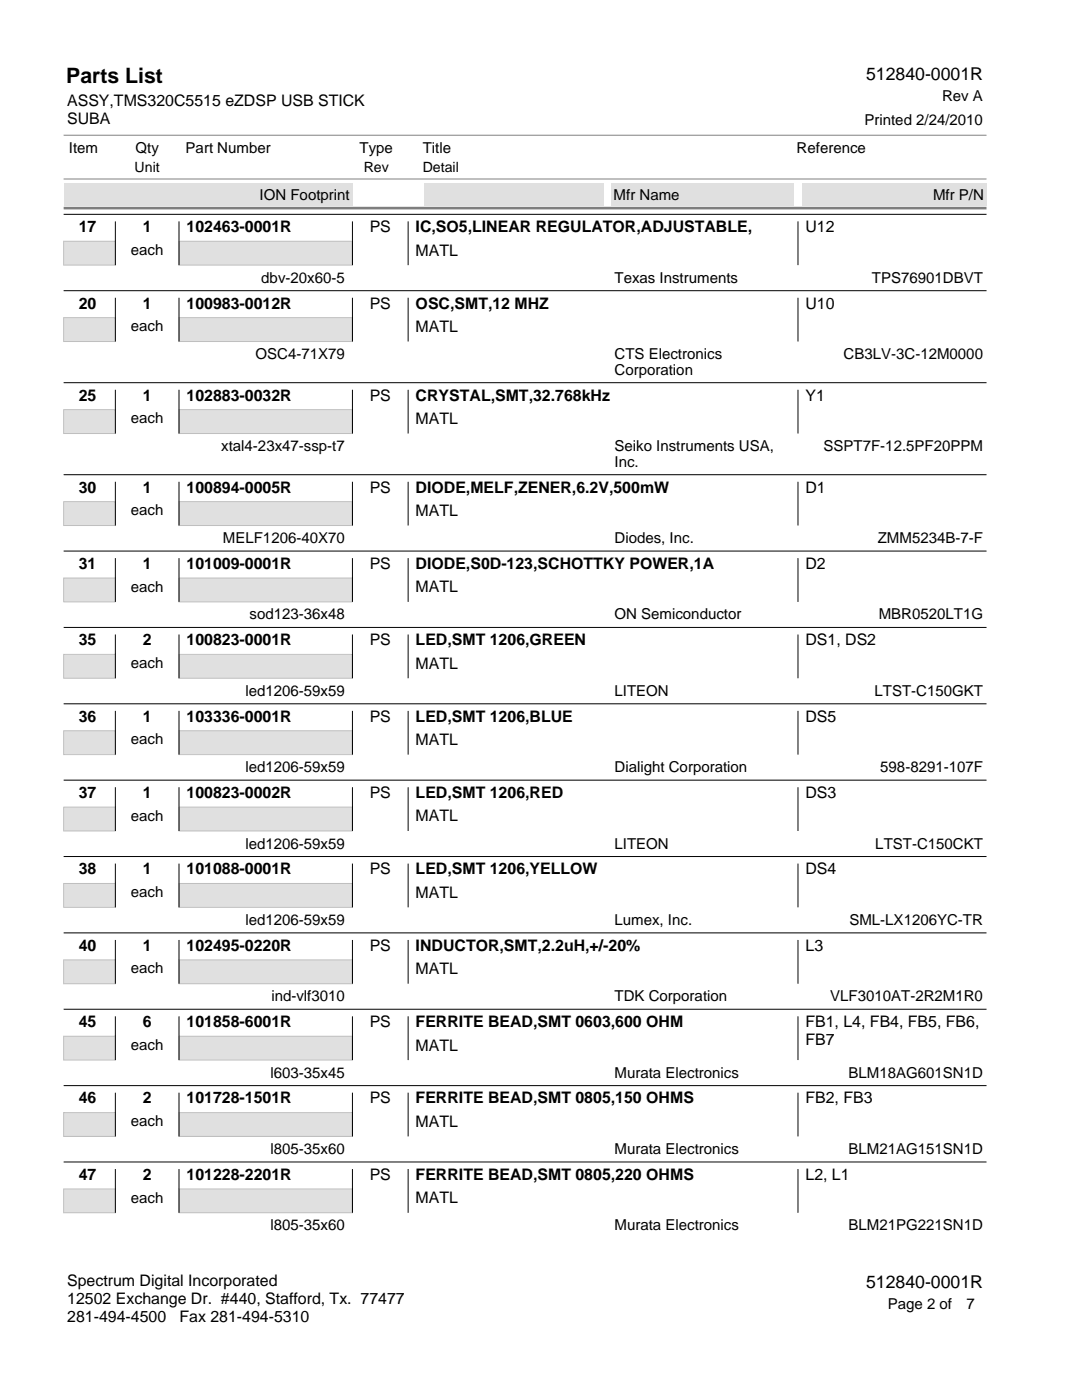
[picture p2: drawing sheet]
<svg xmlns="http://www.w3.org/2000/svg" width="216mm" height="279mm" viewBox="0 0 216 279" stroke-linecap="round" stroke-linejoin="round" font-family="sans-serif">
<defs><g id="words">
<text font-size="4.2" x="13.2" y="16.5">Parts List</text>
<g font-size="3.5">
<text x="172.8" y="15.9">512840-0001R</text>
<text x="172.8" y="257">512840-0001R</text>
</g>
<g font-size="3.2">
<text x="13.4" y="21.1">ASSY,TMS320C5515 eZDSP USB STICK</text>
<text x="13.4" y="24.7">SUBA</text>
<text x="15.7" y="46.3">17</text>
<text x="28.5" y="46.3">1</text>
<text x="37.2" y="46.3">102463-0001R</text>
<text x="73.8" y="46.3">PS</text>
<text x="82.9" y="46.3">IC,SO5,LINEAR REGULATOR,ADJUSTABLE,</text>
<text x="160.7" y="46.3">U12</text>
<text x="82.9" y="51">MATL</text>
<text x="15.7" y="61.6">20</text>
<text x="28.5" y="61.6">1</text>
<text x="37.2" y="61.6">100983-0012R</text>
<text x="73.8" y="61.6">PS</text>
<text x="82.9" y="61.6">OSC,SMT,12 MHZ</text>
<text x="160.7" y="61.6">U10</text>
<text x="82.9" y="66.3">MATL</text>
<text x="15.7" y="79.9">25</text>
<text x="28.5" y="79.9">1</text>
<text x="37.2" y="79.9">102883-0032R</text>
<text x="73.8" y="79.9">PS</text>
<text x="82.9" y="79.9">CRYSTAL,SMT,32.768kHz</text>
<text x="160.7" y="79.9">Y1</text>
<text x="82.9" y="84.6">MATL</text>
<text x="15.7" y="98.3">30</text>
<text x="28.5" y="98.3">1</text>
<text x="37.2" y="98.3">100894-0005R</text>
<text x="73.8" y="98.3">PS</text>
<text x="82.9" y="98.3">DIODE,MELF,ZENER,6.2V,500mW</text>
<text x="160.7" y="98.3">D1</text>
<text x="82.9" y="103">MATL</text>
<text x="15.7" y="113.5">31</text>
<text x="28.5" y="113.5">1</text>
<text x="37.2" y="113.5">101009-0001R</text>
<text x="73.8" y="113.5">PS</text>
<text x="82.9" y="113.5">DIODE,S0D-123,SCHOTTKY POWER,1A</text>
<text x="160.7" y="113.5">D2</text>
<text x="82.9" y="118.2">MATL</text>
<text x="15.7" y="128.8">35</text>
<text x="28.5" y="128.8">2</text>
<text x="37.2" y="128.8">100823-0001R</text>
<text x="73.8" y="128.8">PS</text>
<text x="82.9" y="128.8">LED,SMT 1206,GREEN</text>
<text x="160.7" y="128.8">DS1, DS2</text>
<text x="82.9" y="133.5">MATL</text>
<text x="15.7" y="144">36</text>
<text x="28.5" y="144">1</text>
<text x="37.2" y="144">103336-0001R</text>
<text x="73.8" y="144">PS</text>
<text x="82.9" y="144">LED,SMT 1206,BLUE</text>
<text x="82.9" y="148.7">MATL</text>
<text x="160.7" y="144">DS5</text>
<text x="15.7" y="159.3">37</text>
<text x="28.5" y="159.3">1</text>
<text x="37.2" y="159.3">100823-0002R</text>
<text x="73.8" y="159.3">PS</text>
<text x="82.9" y="159.3">LED,SMT 1206,RED</text>
<text x="160.7" y="159.3">DS3</text>
<text x="82.9" y="163.9">MATL</text>
<text x="15.7" y="174.5">38</text>
<text x="28.5" y="174.5">1</text>
<text x="37.2" y="174.5">101088-0001R</text>
<text x="73.8" y="174.5">PS</text>
<text x="82.9" y="174.5">LED,SMT 1206,YELLOW</text>
<text x="82.9" y="179.2">MATL</text>
<text x="160.7" y="174.5">DS4</text>
<text x="15.7" y="189.7">40</text>
<text x="28.5" y="189.7">1</text>
<text x="37.2" y="189.7">102495-0220R</text>
<text x="73.8" y="189.7">PS</text>
<text x="82.9" y="189.7">INDUCTOR,SMT,2.2uH,+/-20%</text>
<text x="160.7" y="189.7">L3</text>
<text x="82.9" y="194.4">MATL</text>
<text x="15.7" y="205">45</text>
<text x="28.5" y="205">6</text>
<text x="37.2" y="205">101858-6001R</text>
<text x="73.8" y="205">PS</text>
<text x="82.9" y="205">FERRITE BEAD,SMT 0603,600 OHM</text>
<text x="82.9" y="209.7">MATL</text>
<text x="160.7" y="205">FB1, L4, FB4, FB5, FB6,</text>
<text x="160.7" y="208.6">FB7</text>
<text x="15.7" y="220.2">46</text>
<text x="28.5" y="220.2">2</text>
<text x="37.2" y="220.2">101728-1501R</text>
<text x="73.8" y="220.2">PS</text>
<text x="82.9" y="220.2">FERRITE BEAD,SMT 0805,150 OHMS</text>
<text x="160.7" y="220.2">FB2, FB3</text>
<text x="82.9" y="224.9">MATL</text>
<text x="15.7" y="235.5">47</text>
<text x="28.5" y="235.5">2</text>
<text x="37.2" y="235.5">101228-2201R</text>
<text x="73.8" y="235.5">PS</text>
<text x="82.9" y="235.5">FERRITE BEAD,SMT 0805,220 OHMS</text>
<text x="160.7" y="235.5">L2, L1</text>
<text x="82.9" y="240.1">MATL</text>
<text x="13.4" y="256.7">Spectrum Digital Incorporated</text>
<text x="13.4" y="260.3">12502 Exchange Dr. #440, Stafford, Tx. 77477</text>
<text x="13.4" y="263.9">281-494-4500</text>
<text x="35.8" y="263.9">Fax 281-494-5310</text>
</g>
<g font-size="3">
<text x="188" y="20.2">Rev A</text>
<text x="172.5" y="24.9">Printed 2/24/2010</text>
<text x="13.8" y="30.5">Item</text>
<text x="27" y="30.5">Qty</text>
<text x="37" y="30.5">Part Number</text>
<text x="71.8" y="30.5">Type</text>
<text x="84.3" y="30.5">Title</text>
<text x="159" y="30.5">Reference</text>
<text x="51.8" y="39.9">ION Footprint</text>
<text x="122.4" y="39.9">Mfr Name</text>
<text x="186.2" y="39.9">Mfr P/N</text>
<text x="26.1" y="50.9">each</text>
<text x="52.1" y="56.4">dbv-20x60-5</text>
<text x="122.6" y="56.4">Texas Instruments</text>
<text x="174" y="56.4">TPS76901DBVT</text>
<text x="26.1" y="66.1">each</text>
<text x="51" y="71.7">OSC4-71X79</text>
<text x="122.6" y="71.7">CTS Electronics</text>
<text x="168.3" y="71.7">CB3LV-3C-12M0000</text>
<text x="122.6" y="74.9">Corporation</text>
<text x="26.1" y="84.5">each</text>
<text x="44.2" y="90">xtal4-23x47-ssp-t7</text>
<text x="122.6" y="90">Seiko Instruments USA,</text>
<text x="122.6" y="93.3">Inc.</text>
<text x="164.3" y="90">SSPT7F-12.5PF20PPM</text>
<text x="26.1" y="102.8">each</text>
<text x="44.5" y="108.4">MELF1206-40X70</text>
<text x="122.6" y="108.4">Diodes, Inc.</text>
<text x="175.2" y="108.4">ZMM5234B-7-F</text>
<text x="26.1" y="118.1">each</text>
<text x="49.8" y="123.6">sod123-36x48</text>
<text x="122.6" y="123.6">ON Semiconductor</text>
<text x="175.3" y="123.6">MBR0520LT1G</text>
<text x="26.1" y="133.3">each</text>
<text x="49" y="138.9">led1206-59x59</text>
<text x="122.6" y="138.9">LITEON</text>
<text x="174.5" y="138.9">LTST-C150GKT</text>
<text x="26.1" y="148.6">each</text>
<text x="49" y="154.1">led1206-59x59</text>
<text x="122.6" y="154.1">Dialight Corporation</text>
<text x="175.6" y="154.1">598-8291-107F</text>
<text x="26.1" y="163.8">each</text>
<text x="49" y="169.4">led1206-59x59</text>
<text x="122.6" y="169.4">LITEON</text>
<text x="174.7" y="169.4">LTST-C150CKT</text>
<text x="26.1" y="179">each</text>
<text x="49" y="184.6">led1206-59x59</text>
<text x="122.6" y="184.6">Lumex, Inc.</text>
<text x="169.5" y="184.6">SML-LX1206YC-TR</text>
<text x="26.1" y="194.3">each</text>
<text x="54.2" y="199.8">ind-vlf3010</text>
<text x="122.6" y="199.8">TDK Corporation</text>
<text x="165.7" y="199.8">VLF3010AT-2R2M1R0</text>
<text x="26.1" y="209.5">each</text>
<text x="54" y="215.1">l603-35x45</text>
<text x="122.6" y="215.1">Murata Electronics</text>
<text x="169.3" y="215.1">BLM18AG601SN1D</text>
<text x="26.1" y="224.8">each</text>
<text x="54" y="230.3">l805-35x60</text>
<text x="122.6" y="230.3">Murata Electronics</text>
<text x="169.3" y="230.3">BLM21AG151SN1D</text>
<text x="26.1" y="240">each</text>
<text x="54" y="245.6">l805-35x60</text>
<text x="122.6" y="245.6">Murata Electronics</text>
<text x="169.3" y="245.6">BLM21PG221SN1D</text>
<text x="177.1" y="261.3">Page 2 of</text>
<text x="192.8" y="261.3">7</text>
</g>
<g font-size="2.8">
<text x="26.9" y="34.3">Unit</text>
<text x="72.6" y="34.3">Rev</text>
<text x="84.3" y="34.3">Detail</text>
</g>
</g></defs>
<path d="M12.7 48.2h10.3v4.7h-10.3z" fill="#e0e0e0"/>
<path d="M12.7 48.2h10.3v4.7h-10.3z" fill="none" stroke="#c0c0c0" stroke-width=".2"/>
<path d="M35.7 48.2h34.6v4.7h-34.6z" fill="#e0e0e0"/>
<path d="M35.7 48.2h34.6v4.7h-34.6z" fill="none" stroke="#c0c0c0" stroke-width=".2"/>
<path d="M12.7 42.8h184.1M23 44.2v8.7M35.7 44.2v8.7M70.3 44.2v8.7M81.4 44.2v8.7M159.2 44.2v8.7" fill="none" stroke="#000" stroke-width=".2"/>
<path d="M12.7 63.4h10.3v4.8h-10.3z" fill="#e0e0e0"/>
<path d="M12.7 63.4h10.3v4.8h-10.3z" fill="none" stroke="#c0c0c0" stroke-width=".2"/>
<path d="M35.7 63.4h34.6v4.8h-34.6z" fill="#e0e0e0"/>
<path d="M35.7 63.4h34.6v4.8h-34.6z" fill="none" stroke="#c0c0c0" stroke-width=".2"/>
<path d="M12.7 58h184.1M23 59.4v8.8M35.7 59.4v8.8M70.3 59.4v8.8M81.4 59.4v8.8M159.2 59.4v8.8" fill="none" stroke="#000" stroke-width=".2"/>
<path d="M12.7 81.8h10.3v4.7h-10.3z" fill="#e0e0e0"/>
<path d="M12.7 81.8h10.3v4.7h-10.3z" fill="none" stroke="#c0c0c0" stroke-width=".2"/>
<path d="M35.7 81.8h34.6v4.7h-34.6z" fill="#e0e0e0"/>
<path d="M35.7 81.8h34.6v4.7h-34.6z" fill="none" stroke="#c0c0c0" stroke-width=".2"/>
<path d="M12.7 76.4h184.1M23 77.8v8.7M35.7 77.8v8.7M70.3 77.8v8.7M81.4 77.8v8.7M159.2 77.8v8.7" fill="none" stroke="#000" stroke-width=".2"/>
<path d="M12.7 100.1h10.3v4.8h-10.3z" fill="#e0e0e0"/>
<path d="M12.7 100.1h10.3v4.8h-10.3z" fill="none" stroke="#c0c0c0" stroke-width=".2"/>
<path d="M35.7 100.1h34.6v4.8h-34.6z" fill="#e0e0e0"/>
<path d="M35.7 100.1h34.6v4.8h-34.6z" fill="none" stroke="#c0c0c0" stroke-width=".2"/>
<path d="M12.7 94.7h184.1M23 96.1v8.8M35.7 96.1v8.8M70.3 96.1v8.8M81.4 96.1v8.8M159.2 96.1v8.8" fill="none" stroke="#000" stroke-width=".2"/>
<path d="M12.7 115.4h10.3v4.7h-10.3z" fill="#e0e0e0"/>
<path d="M12.7 115.4h10.3v4.7h-10.3z" fill="none" stroke="#c0c0c0" stroke-width=".2"/>
<path d="M35.7 115.4h34.6v4.7h-34.6z" fill="#e0e0e0"/>
<path d="M35.7 115.4h34.6v4.7h-34.6z" fill="none" stroke="#c0c0c0" stroke-width=".2"/>
<path d="M12.7 110h184.1M23 111.4v8.7M35.7 111.4v8.7M70.3 111.4v8.7M81.4 111.4v8.7M159.2 111.4v8.7" fill="none" stroke="#000" stroke-width=".2"/>
<path d="M12.7 130.6h10.3v4.8h-10.3z" fill="#e0e0e0"/>
<path d="M12.7 130.6h10.3v4.8h-10.3z" fill="none" stroke="#c0c0c0" stroke-width=".2"/>
<path d="M35.7 130.6h34.6v4.8h-34.6z" fill="#e0e0e0"/>
<path d="M35.7 130.6h34.6v4.8h-34.6z" fill="none" stroke="#c0c0c0" stroke-width=".2"/>
<path d="M12.7 125.2h184.1M23 126.6v8.8M35.7 126.6v8.8M70.3 126.6v8.8M81.4 126.6v8.8M159.2 126.6v8.8" fill="none" stroke="#000" stroke-width=".2"/>
<path d="M12.7 145.8h10.3v4.8h-10.3z" fill="#e0e0e0"/>
<path d="M12.7 145.8h10.3v4.8h-10.3z" fill="none" stroke="#c0c0c0" stroke-width=".2"/>
<path d="M35.7 145.8h34.6v4.8h-34.6z" fill="#e0e0e0"/>
<path d="M35.7 145.8h34.6v4.8h-34.6z" fill="none" stroke="#c0c0c0" stroke-width=".2"/>
<path d="M12.7 140.5h184.1M23 141.9v8.7M35.7 141.9v8.7M70.3 141.9v8.7M81.4 141.9v8.7M159.2 141.9v8.7" fill="none" stroke="#000" stroke-width=".2"/>
<path d="M12.7 161.1h10.3v4.7h-10.3z" fill="#e0e0e0"/>
<path d="M12.7 161.1h10.3v4.7h-10.3z" fill="none" stroke="#c0c0c0" stroke-width=".2"/>
<path d="M35.7 161.1h34.6v4.7h-34.6z" fill="#e0e0e0"/>
<path d="M35.7 161.1h34.6v4.7h-34.6z" fill="none" stroke="#c0c0c0" stroke-width=".2"/>
<path d="M12.7 155.7h184.1M23 157.1v8.7M35.7 157.1v8.7M70.3 157.1v8.7M81.4 157.1v8.7M159.2 157.1v8.7" fill="none" stroke="#000" stroke-width=".2"/>
<path d="M12.7 176.3h10.3v4.8h-10.3z" fill="#e0e0e0"/>
<path d="M12.7 176.3h10.3v4.8h-10.3z" fill="none" stroke="#c0c0c0" stroke-width=".2"/>
<path d="M35.7 176.3h34.6v4.8h-34.6z" fill="#e0e0e0"/>
<path d="M35.7 176.3h34.6v4.8h-34.6z" fill="none" stroke="#c0c0c0" stroke-width=".2"/>
<path d="M12.7 170.9h184.1M23 172.3v8.8M35.7 172.3v8.8M70.3 172.3v8.8M81.4 172.3v8.8M159.2 172.3v8.8" fill="none" stroke="#000" stroke-width=".2"/>
<path d="M12.7 191.6h10.3v4.7h-10.3z" fill="#e0e0e0"/>
<path d="M12.7 191.6h10.3v4.7h-10.3z" fill="none" stroke="#c0c0c0" stroke-width=".2"/>
<path d="M35.7 191.6h34.6v4.7h-34.6z" fill="#e0e0e0"/>
<path d="M35.7 191.6h34.6v4.7h-34.6z" fill="none" stroke="#c0c0c0" stroke-width=".2"/>
<path d="M12.7 186.2h184.1M23 187.6v8.7M35.7 187.6v8.7M70.3 187.6v8.7M81.4 187.6v8.7M159.2 187.6v8.7" fill="none" stroke="#000" stroke-width=".2"/>
<path d="M12.7 206.8h10.3v4.8h-10.3z" fill="#e0e0e0"/>
<path d="M12.7 206.8h10.3v4.8h-10.3z" fill="none" stroke="#c0c0c0" stroke-width=".2"/>
<path d="M35.7 206.8h34.6v4.8h-34.6z" fill="#e0e0e0"/>
<path d="M35.7 206.8h34.6v4.8h-34.6z" fill="none" stroke="#c0c0c0" stroke-width=".2"/>
<path d="M12.7 201.4h184.1M23 202.8v8.8M35.7 202.8v8.8M70.3 202.8v8.8M81.4 202.8v8.8M159.2 202.8v8.8" fill="none" stroke="#000" stroke-width=".2"/>
<path d="M12.7 222h10.3v4.8h-10.3z" fill="#e0e0e0"/>
<path d="M12.7 222h10.3v4.8h-10.3z" fill="none" stroke="#c0c0c0" stroke-width=".2"/>
<path d="M35.7 222h34.6v4.8h-34.6z" fill="#e0e0e0"/>
<path d="M35.7 222h34.6v4.8h-34.6z" fill="none" stroke="#c0c0c0" stroke-width=".2"/>
<path d="M12.7 216.7h184.1M23 218.1v8.7M35.7 218.1v8.7M70.3 218.1v8.7M81.4 218.1v8.7M159.2 218.1v8.7" fill="none" stroke="#000" stroke-width=".2"/>
<path d="M12.7 237.3h10.3v4.7h-10.3z" fill="#e0e0e0"/>
<path d="M12.7 237.3h10.3v4.7h-10.3z" fill="none" stroke="#c0c0c0" stroke-width=".2"/>
<path d="M35.7 237.3h34.6v4.7h-34.6z" fill="#e0e0e0"/>
<path d="M35.7 237.3h34.6v4.7h-34.6z" fill="none" stroke="#c0c0c0" stroke-width=".2"/>
<path d="M12.7 231.9h184.1M23 233.3v8.7M35.7 233.3v8.7M70.3 233.3v8.7M81.4 233.3v8.7M159.2 233.3v8.7" fill="none" stroke="#000" stroke-width=".2"/>
<path d="M12.7 41.5h184.1" fill="none" stroke="#808080" stroke-width=".53"/>
<g fill="#e0e0e0">
<path d="M12.7 36.5h57.6v4.5h-57.6z"/>
<path d="M84.6 36.5h35.7v4.5h-35.7z"/>
<path d="M121.9 36.5h36.5v4.5h-36.5z"/>
<path d="M160 36.5h36.8v4.5h-36.8z"/>
</g>
<path d="M12.7 35.7h184.1M12.7 27h184.1" fill="none" stroke="#808080" stroke-width=".2"/>
<use href="#words"/>
</svg>
